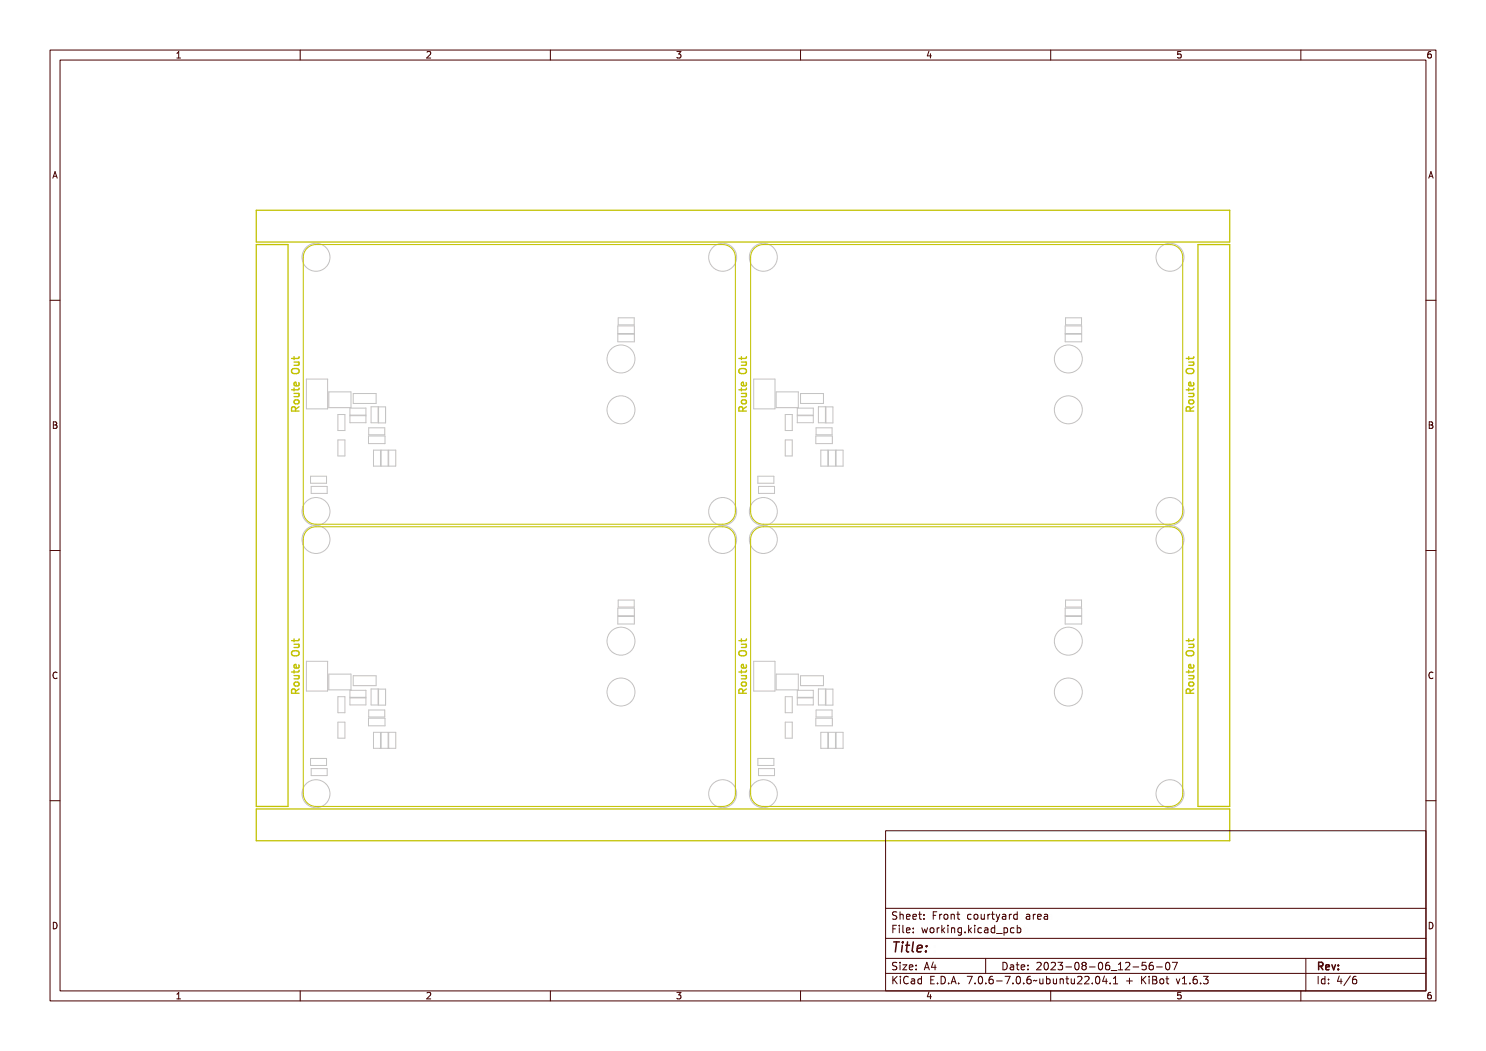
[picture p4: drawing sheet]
<svg xmlns="http://www.w3.org/2000/svg" width="297mm" height="210mm" viewBox="0 0 297 210" stroke-linecap="round" stroke-linejoin="round" font-family="sans-serif">
<defs><g id="words">
<text font-size="2.7" fill="#480000" x="178" y="190.3">Title:</text>
<g font-size="2" fill="#480000">
<text x="178" y="183.7">Sheet: Front courtyard area</text>
<text x="178" y="186.5">File: working.kicad_pcb</text>
<text x="178" y="193.9">Size: A4</text>
<text x="178" y="196.6">KiCad E.D.A. 7.0.6-7.0.6~ubuntu22.04.1 + KiBot v1.6.3</text>
<text x="200" y="193.9">Date: 2023-08-06_12-56-07</text>
<text x="263" y="196.6">Id: 4/6</text>
<text x="263" y="193.9">Rev:</text>
</g>
<g font-size="1.7" fill="#480000">
<text x="35" y="11.7">1</text>
<text x="85" y="11.7">2</text>
<text x="135" y="11.7">3</text>
<text x="185" y="11.7">4</text>
<text x="235" y="11.7">5</text>
<text x="285" y="11.7">6</text>
<text x="10.5" y="35.7">A</text>
<text x="285.5" y="35.7">A</text>
<text x="10.5" y="85.6">B</text>
<text x="285.5" y="85.6">B</text>
<text x="10.5" y="135.7">C</text>
<text x="285.5" y="135.7">C</text>
<text x="10.5" y="185.6">D</text>
<text x="285.5" y="185.6">D</text>
<text x="35" y="199.7">1</text>
<text x="85" y="199.7">2</text>
<text x="135" y="199.7">3</text>
<text x="185" y="199.7">4</text>
<text x="235" y="199.7">5</text>
<text x="285" y="199.7">6</text>
</g>
</g></defs>
<g fill="none" stroke="#c2c2c2" stroke-width=".2">
<path d="M61.2 75.7h4.3v6h-4.3zM65.7 78.3h4.4v3.2h-4.4zM70.6 78.6h4.6v2h-4.6zM123.5 66.8h3.3v1.5h-3.3zM123.5 65.1h3.3v1.6h-3.3zM123.6 63.5h3.2v1.4h-3.2zM150.6 75.7h4.3v6h-4.3zM155.1 78.3h4.5v3.2h-4.5zM160 78.6h4.6v2h-4.6zM212.9 66.8h3.3v1.5h-3.3zM212.9 65.1h3.3v1.6h-3.3zM213 63.5h3.2v1.4h-3.2z"/>
<path d="M62.1 95.2h3.2v1.4h-3.2zM62.2 97.2h3.2v1.4h-3.2zM67.5 82.8h1.4v3.2h-1.4zM67.5 87.9h1.4v3.2h-1.4zM69.9 83.1h3.2v1.4h-3.2zM69.9 81.5h3.2v1.4h-3.2zM73.6 87.1h3.3v1.5h-3.3zM73.7 85.5h3.2v1.4h-3.2zM74.2 81.3h1.4v3.2h-1.4zM74.6 89.9h1.4v3.2h-1.4zM75.7 81.3h1.4v3.2h-1.4zM76.2 89.9h1.4v3.2h-1.4z"/>
<path d="M77.7 89.9h1.4v3.2h-1.4zM151.5 95.2h3.2v1.4h-3.2zM151.6 97.2h3.2v1.4h-3.2zM156.9 87.9h1.4v3.2h-1.4zM156.9 82.8h1.4v3.2h-1.4zM159.3 83.1h3.2v1.4h-3.2zM159.3 81.5h3.2v1.4h-3.2zM163.1 87.1h3.3v1.5h-3.3zM163.1 85.5h3.2v1.4h-3.2zM163.6 81.3h1.4v3.2h-1.4zM164.1 89.9h1.4v3.2h-1.4zM165.1 81.3h1.4v3.2h-1.4z"/>
<path d="M165.6 89.9h1.4v3.2h-1.4zM167.1 89.9h1.4v3.2h-1.4zM123.6 119.9h3.2v1.4h-3.2zM213 119.9h3.2v1.4h-3.2zM61.2 132.1h4.3v6h-4.3zM65.7 134.7h4.4v3.1h-4.4zM67.5 139.2h1.4v3.2h-1.4zM69.9 137.9h3.2v1.4h-3.2zM69.9 139.5h3.2v1.4h-3.2zM70.6 135h4.6v2h-4.6zM74.2 137.7h1.4v3.2h-1.4zM75.7 137.7h1.4v3.2h-1.4z"/>
<path d="M123.5 121.5h3.3v1.5h-3.3zM123.5 123.2h3.3v1.5h-3.3zM150.6 132.1h4.3v6h-4.3zM155.1 134.7h4.5v3.1h-4.5zM156.9 139.2h1.4v3.2h-1.4zM159.3 137.9h3.2v1.4h-3.2zM159.3 139.5h3.2v1.4h-3.2zM160 135h4.6v2h-4.6zM163.6 137.7h1.4v3.2h-1.4zM165.1 137.7h1.4v3.2h-1.4zM212.9 123.2h3.3v1.5h-3.3zM212.9 121.5h3.3v1.5h-3.3z"/>
<path d="M62.1 151.5h3.2v1.4h-3.2zM62.2 153.6h3.2v1.4h-3.2zM67.5 144.3h1.4v3.2h-1.4zM73.6 143.5h3.3v1.5h-3.3zM73.7 141.9h3.2v1.4h-3.2zM74.6 146.3h1.4v3.2h-1.4zM76.2 146.3h1.4v3.2h-1.4zM77.7 146.3h1.4v3.2h-1.4zM151.5 151.5h3.2v1.4h-3.2zM151.6 153.6h3.2v1.4h-3.2zM156.9 144.3h1.4v3.2h-1.4zM163.1 143.5h3.3v1.5h-3.3z"/>
<path d="M163.1 141.9h3.2v1.4h-3.2zM164.1 146.3h1.4v3.2h-1.4zM165.6 146.3h1.4v3.2h-1.4zM167.1 146.3h1.4v3.2h-1.4z"/>
<circle cx="63.2" cy="51.4" r="2.79"/>
<circle cx="144.4" cy="51.4" r="2.79"/>
<circle cx="152.6" cy="51.4" r="2.79"/>
<circle cx="233.8" cy="51.4" r="2.79"/>
<circle cx="124.1" cy="71.7" r="2.79"/>
<circle cx="213.5" cy="71.7" r="2.79"/>
<circle cx="124.1" cy="81.9" r="2.79"/>
<circle cx="213.5" cy="81.9" r="2.79"/>
<circle cx="63.2" cy="107.8" r="2.79"/>
<circle cx="63.2" cy="102.2" r="2.79"/>
<circle cx="144.4" cy="107.8" r="2.79"/>
<circle cx="144.4" cy="102.2" r="2.79"/>
<circle cx="152.6" cy="107.8" r="2.79"/>
<circle cx="152.6" cy="102.2" r="2.79"/>
<circle cx="233.8" cy="107.8" r="2.79"/>
<circle cx="233.8" cy="102.2" r="2.79"/>
<circle cx="124.1" cy="128.1" r="2.79"/>
<circle cx="124.1" cy="138.3" r="2.79"/>
<circle cx="213.5" cy="128.1" r="2.79"/>
<circle cx="213.5" cy="138.3" r="2.79"/>
<circle cx="63.2" cy="158.6" r="2.79"/>
<circle cx="144.4" cy="158.6" r="2.79"/>
<circle cx="152.6" cy="158.6" r="2.79"/>
<circle cx="233.8" cy="158.6" r="2.79"/>
</g>
<path d="M51.2 48.9h6.4v112.2h-6.4zM51.2 42h194.6v6.4h-194.6zM239.4 48.9h6.4v112.2h-6.4zM51.2 161.6h194.6v6.4h-194.6z" fill="none" stroke="#c2c200" stroke-width=".25"/>
<path d="M61.6 49.4l1-.5h.6h81.2a2.54 2.54 0 0 1 2.6 2.5v50.8a2.54 2.54 0 0 1-2.6 2.6h-81.2a2.54 2.54 0 0 1-2.6-2.6v-50.8a2.54 2.54 0 0 1 1-2zM151 49.4l1-.5h.6h81.2a2.54 2.54 0 0 1 2.6 2.5v50.8a2.54 2.54 0 0 1-2.6 2.6h-81.2a2.54 2.54 0 0 1-2.6-2.6v-50.8a2.54 2.54 0 0 1 1-2zM61.6 105.8l1-.5h.6h81.2a2.54 2.54 0 0 1 2.6 2.5v50.8a2.54 2.54 0 0 1-2.6 2.5h-81.2a2.54 2.54 0 0 1-2.6-2.5v-50.8a2.53 2.53 0 0 1 1-2zM151 105.8l1-.5h.6h81.2a2.54 2.54 0 0 1 2.6 2.5v50.8a2.54 2.54 0 0 1-2.6 2.5h-81.2a2.54 2.54 0 0 1-2.6-2.5v-50.8a2.53 2.53 0 0 1 1-2z" fill="none" stroke="#c2c200" stroke-width=".2"/>
<g fill="none" stroke="#c2c200" stroke-width=".27">
<path d="M58.4 74.1a.9 .9 0 0 1 1.5 .3 .84 .84 0 0 1-.8 .5 .84 .84 0 0 1-.8-.5zM58.5 73.7a1.02 1.02 0 0 1 1.3 .3 .51 .51 0 0 1-.5 .7h-.5a.51 .51 0 0 1-.5-.4 .51 .51 0 0 1 .2-.6zM58.5 74.3a.9 .9 0 0 1 1.2 .1 .78 .78 0 0 1-1.2 0zM58.7 78.8h1.1v.2h-.1a.36 .36 0 0 1 .2 .4 .36 .36 0 0 1-.5 .2h-.7v-.1h.9l.1-.2-.2-.3h-.8zM58.7 77.6h.2v.4h.7l.1-.4h.1v.4l-.1 .2h-.8v.3h-.2v-.3h-.3v-.2h.3zM58.7 72.7h1.1v.2h-.1a.36 .36 0 0 1 .2 .5 .36 .36 0 0 1-.5 .2h-.7v-.2h.9l.1-.2-.2-.3h-.8zM58.7 71.6h.2v.4l.7-.1 .1-.3h.1v.3l-.1 .2h-.8v.3h-.2v-.3h-.3v-.1h.3zM58.8 71.3v.5M58.8 77.5v.6M58.8 78.6h1M58.8 72.3h1M58.9 76.4l.4-.1v.8a.42 .42 0 0 0 .4-.3 .42 .42 0 0 0-.1-.4 .48 .48 0 0 1 .3 .4 .48 .48 0 0 1-.3 .4 .55 .55 0 0 1-.7 0 .55 .55 0 0 1 0-.8z"/>
<path d="M59 76.6l.2-.1v.6l-.3-.2zM59.6 72.3l.2 .3-.1 .3-.9 .1M59.6 78.6l.2 .2-.1 .4-.9 .1M59.7 76.4l.1 .5-.2 .2-.8-.1v-.6h.3l.2 .7M59.8 71.3l-.2 .3h-1.3M59.8 77.5l-.2 .4h-1.3M147.7 73.9a.97 .97 0 0 1 1.5 .1 .51 .51 0 0 1-.5 .7h-.5a.5 .5 0 0 1-.5-.3 .5 .5 0 0 1 0-.5zM147.8 74.1a.9 .9 0 0 1 1.5 .3 .84 .84 0 0 1-.8 .5 .84 .84 0 0 1-.7-.5zM148 74.3a.9 .9 0 0 1 1.1 .1 .78 .78 0 0 1-1.2 0zM148.2 78.8h1.1v.2h-.2a.36 .36 0 0 1 .2 .4 .36 .36 0 0 1-.5 .2h-.6v-.1h.8l.1-.2-.2-.3h-.7zM148.2 77.6h.1v.4h.7l.1-.4h.2l-.1 .4-.1 .2h-.8v.3h-.1v-.3h-.4v-.2h.4zM148.2 72.7h1.1v.2h-.2a.36 .36 0 0 1 .2 .5 .36 .36 0 0 1-.5 .2h-.6v-.2h.8l.1-.2-.2-.3h-.7z"/>
<path d="M148.2 71.6h.1v.4l.7-.1 .1-.3h.2l-.1 .3-.1 .2h-.8v.3h-.1v-.3h-.4v-.1h.4zM148.2 71.3v.5M148.2 77.5v.6M148.2 78.6h1M148.2 72.3h1M148.3 76.4l.4-.1v.8a.42 .42 0 0 0 .4-.3 .42 .42 0 0 0-.1-.4 .48 .48 0 0 1 .3 .4 .48 .48 0 0 1-.3 .4 .55 .55 0 0 1-.7 0 .55 .55 0 0 1 0-.8zM148.4 76.6l.2-.1v.6l-.3-.2zM149 72.3l.2 .3-.1 .3-.9 .1M149 78.6l.2 .2-.1 .4-.9 .1M149.1 76.4l.1 .5-.2 .2-.7-.1v-.6h.2l.2 .7M149.2 71.3l-.2 .3h-1.3M149.2 77.5l-.2 .4h-1.3"/>
<path d="M237.2 73.9a.97 .97 0 0 1 1.4 .1 .51 .51 0 0 1-.5 .7h-.5a.5 .5 0 0 1-.5-.3 .5 .5 0 0 1 .1-.5zM237.3 74.1a.9 .9 0 0 1 1.4 .3 .84 .84 0 0 1-.8 .5 .84 .84 0 0 1-.7-.5zM237.4 74.3a.9 .9 0 0 1 1.1 .1 .78 .78 0 0 1-1.2 0zM237.6 78.8h1.1v.2h-.2a.36 .36 0 0 1 .2 .4 .36 .36 0 0 1-.5 .2h-.6v-.1h.8l.1-.2-.2-.3h-.7zM237.6 77.6h.1v.4h.7l.1-.4h.2l-.1 .4-.1 .2h-.8v.3h-.1v-.3h-.4v-.2h.4zM237.6 72.7h1.1v.2h-.2a.36 .36 0 0 1 .2 .5 .36 .36 0 0 1-.5 .2h-.6v-.2h.8l.1-.2-.2-.3h-.7zM237.6 71.6h.1v.4l.7-.1 .1-.3h.2l-.1 .3-.1 .2h-.8v.3h-.1v-.3h-.4v-.1h.4zM237.6 78.6h1M237.6 72.3h1M237.6 71.3v.5M237.6 77.5v.6M237.7 76.4l.5-.1v.8a.42 .42 0 0 0 .3-.3 .42 .42 0 0 0-.1-.4 .48 .48 0 0 1 .3 .4 .48 .48 0 0 1-.3 .4 .55 .55 0 0 1-.7 0 .55 .55 0 0 1 0-.8z"/>
<path d="M237.7 80h.8l.1 .2-.1 .4-.2 .1-.6-.1-.1-.2zM237.8 76.6l.2-.1v.6l-.3-.2zM238.5 78.6l.1 .2-.1 .4-.9 .1M238.5 72.3l.1 .3-.1 .3-.9 .1M238.5 76.4l.1 .5-.2 .2-.7-.1v-.6h.2l.2 .7M238.6 77.5l-.2 .4h-1.3M238.6 71.3l-.2 .3h-1.3M58.5 81.3l.4-.1 .3 .3 .6-.4v.2l-.5 .2-.1 .2v.2h.6v.2h-1.4zM58.6 81.5h.4l.1 .4h-.6zM58.8 80l.7-.1 .2 .1 .1 .4-.3 .3h-.4l-.3-.3zM59 80.2h.5l.2 .1a.4 .4 0 0 1-.4 .4 .4 .4 0 0 1-.4-.4zM59.1 82.1l-.1-.7-.2-.1h-.4l-.1 .3v.5h1.5"/>
<path d="M59.8 81.3l-.7 .5M147.9 81.3l.4-.1 .3 .3 .7-.4v.2l-.5 .2-.2 .2v.2h.7v.2h-1.5zM148 81.5h.4l.1 .4h-.5zM148.3 80l.6-.1 .2 .1 .1 .4-.3 .3h-.4l-.3-.3zM148.4 80.2h.5l.2 .1a.4 .4 0 0 1-.4 .4 .4 .4 0 0 1-.4-.4zM148.5 82.1l-.1-.7-.2-.1h-.4l-.1 .3v.5h1.5M149.2 81.3l-.7 .5M237.3 81.3l.5-.1 .2 .3 .7-.4v.2l-.5 .2-.2 .2v.2h.7v.2h-1.5zM237.4 81.5h.4l.1 .4h-.5zM237.8 80.2h.5l.2 .1a.4 .4 0 0 1-.4 .4 .4 .4 0 0 1-.4-.4zM237.9 82.1l-.1-.7-.2-.1h-.4l-.1 .3v.5h1.5M238.6 81.3l-.7 .5"/>
<path d="M58.4 130.5a.9 .9 0 0 1 1.5 .3 .84 .84 0 0 1-.8 .5 .84 .84 0 0 1-.8-.5zM58.5 130.1a1.02 1.02 0 0 1 1.3 .3 .51 .51 0 0 1-.5 .6h-.5a.51 .51 0 0 1-.5-.3 .51 .51 0 0 1 .2-.6zM58.5 137.7l.4-.1 .3 .3 .6-.5v.3l-.5 .2-.1 .2v.2h.6v.2h-1.4zM58.5 130.6a.9 .9 0 0 1 1.2 .2 .78 .78 0 0 1-1.2 0zM58.6 137.9h.4l.1 .4h-.6zM58.7 135.2h1.1v.2h-.1a.36 .36 0 0 1 .2 .4 .36 .36 0 0 1-.5 .2h-.7v-.1l.9-.1 .1-.2-.2-.2h-.8zM58.7 134h.2v.4h.7l.1-.4h.1v.4l-.1 .2h-.8v.3h-.2v-.3h-.3v-.2h.3zM58.7 129.1h1.1v.2h-.1a.36 .36 0 0 1 .2 .5 .36 .36 0 0 1-.5 .2h-.7v-.2h.9l.1-.2-.2-.3h-.8zM58.7 127.9h.2v.4h.7l.1-.4h.1v.4l-.1 .2h-.8v.3h-.2v-.3h-.3v-.2h.3zM58.8 135h1M58.8 128.7h1M58.8 127.7v.5"/>
<path d="M58.8 133.9v.6M58.8 136.4l.7-.1 .2 .1 .1 .4-.3 .3h-.4l-.3-.3zM58.9 132.8l.4-.1v.8a.42 .42 0 0 0 .4-.3 .42 .42 0 0 0-.1-.4 .48 .48 0 0 1 .3 .4 .48 .48 0 0 1-.3 .4 .55 .55 0 0 1-.7-.1 .55 .55 0 0 1 0-.7zM59 133l.2-.1v.6l-.3-.2zM59 136.6h.5l.2 .1a.4 .4 0 0 1-.4 .4 .4 .4 0 0 1-.4-.4zM59.1 138.5l-.1-.7-.2-.1h-.4l-.1 .2v.6h1.5M59.6 135l.2 .2-.1 .4h-.9M59.6 128.7l.2 .3-.1 .3-.9 .1M59.7 132.8l.1 .5-.2 .2-.8-.1v-.6h.3l.2 .7M59.8 133.9l-.2 .4h-1.3M59.8 127.7l-.2 .3h-1.3M59.8 137.7l-.7 .5"/>
<path d="M147.7 130.2a.97 .97 0 0 1 1.5 .2 .51 .51 0 0 1-.5 .6h-.5a.5 .5 0 0 1-.5-.2 .5 .5 0 0 1 0-.6zM147.8 130.5a.9 .9 0 0 1 1.5 .3 .84 .84 0 0 1-.8 .5 .84 .84 0 0 1-.7-.5zM147.9 137.7l.4-.1 .3 .3 .7-.5v.3l-.5 .2-.2 .2v.2h.7v.2h-1.5zM148 130.6a.9 .9 0 0 1 1.1 .2 .78 .78 0 0 1-1.2 0zM148 137.9h.4l.1 .4h-.5zM148.2 135.2h1.1v.2h-.2a.36 .36 0 0 1 .2 .4 .36 .36 0 0 1-.5 .2h-.6v-.1l.8-.1 .1-.2-.2-.2h-.7zM148.2 134h.1v.4h.7l.1-.4h.2l-.1 .4-.1 .2h-.8v.3h-.1v-.3h-.4v-.2h.4zM148.2 129.1h1.1v.2h-.2a.36 .36 0 0 1 .2 .5 .36 .36 0 0 1-.5 .2h-.6v-.2h.8l.1-.2-.2-.3h-.7zM148.2 127.9h.1v.4h.7l.1-.4h.2l-.1 .4-.1 .2h-.8v.3h-.1v-.3h-.4v-.2h.4zM148.2 127.7v.5M148.2 133.9v.6M148.2 135h1"/>
<path d="M148.2 128.7h1M148.3 132.8l.4-.1v.8a.42 .42 0 0 0 .4-.3 .42 .42 0 0 0-.1-.4 .48 .48 0 0 1 .3 .4 .48 .48 0 0 1-.3 .4 .55 .55 0 0 1-.7-.1 .55 .55 0 0 1 0-.7zM148.3 136.4h.7l.2 .2-.1 .3-.2 .2-.6-.1-.1-.2zM148.4 133l.2-.1v.6l-.3-.2zM148.4 136.6h.5l.2 .1a.4 .4 0 0 1-.4 .4 .4 .4 0 0 1-.4-.4zM148.5 138.5l-.1-.7-.2-.1h-.4l-.1 .2v.6h1.5M149 128.7l.2 .3-.1 .3-.9 .1M149 135l.2 .2-.1 .4h-.9M149.1 132.8l.1 .5-.2 .2-.7-.1v-.6h.2l.2 .7M149.2 137.7l-.7 .5M149.2 127.7l-.2 .3h-1.3M149.2 133.9l-.2 .4h-1.3"/>
<path d="M237.2 130.2a.97 .97 0 0 1 1.4 .2 .51 .51 0 0 1-.5 .6h-.5a.5 .5 0 0 1-.5-.2 .5 .5 0 0 1 .1-.6zM237.3 130.5a.9 .9 0 0 1 1.4 .3 .84 .84 0 0 1-.8 .5 .84 .84 0 0 1-.7-.5zM237.3 137.7l.5-.1 .2 .3 .7-.5v.3l-.5 .2-.2 .2v.2h.7v.2h-1.5zM237.4 130.6a.9 .9 0 0 1 1.1 .2 .78 .78 0 0 1-1.2 0zM237.4 137.9h.4l.1 .4h-.5zM237.6 135.2h1.1v.2h-.2a.36 .36 0 0 1 .2 .4 .36 .36 0 0 1-.5 .2h-.6v-.1l.8-.1 .1-.2-.2-.2h-.7zM237.6 134h.1v.4h.7l.1-.4h.2l-.1 .4-.1 .2h-.8v.3h-.1v-.3h-.4v-.2h.4zM237.6 129.1h1.1v.2h-.2a.36 .36 0 0 1 .2 .5 .36 .36 0 0 1-.5 .2h-.6v-.2h.8l.1-.2-.2-.3h-.7zM237.6 127.9h.1v.4h.7l.1-.4h.2l-.1 .4-.1 .2h-.8v.3h-.1v-.3h-.4v-.2h.4zM237.6 135h1M237.6 128.7h1M237.6 127.7v.5"/>
<path d="M237.6 133.9v.6M237.7 132.8l.5-.1v.8a.42 .42 0 0 0 .3-.3 .42 .42 0 0 0-.1-.4 .48 .48 0 0 1 .3 .4 .48 .48 0 0 1-.3 .4 .55 .55 0 0 1-.7-.1 .55 .55 0 0 1 0-.7zM237.7 136.4h.8l.1 .2-.1 .3-.2 .2-.6-.1-.1-.2zM237.8 133l.2-.1v.6l-.3-.2zM237.8 136.6h.5l.2 .1a.4 .4 0 0 1-.4 .4 .4 .4 0 0 1-.4-.4zM237.9 138.5l-.1-.7-.2-.1h-.4l-.1 .2v.6h1.5M238.5 135l.1 .2-.1 .4h-.9M238.5 128.7l.1 .3-.1 .3-.9 .1M238.5 132.8l.1 .5-.2 .2-.7-.1v-.6h.2l.2 .7M238.6 133.9l-.2 .4h-1.3M238.6 127.7l-.2 .3h-1.3M238.6 137.7l-.7 .5"/>
<circle cx="59.3" cy="80.5" r=".53"/>
<circle cx="148.7" cy="80.5" r=".53"/>
<circle cx="238.1" cy="80.5" r=".53"/>
<circle cx="59.3" cy="136.9" r=".53"/>
<circle cx="148.7" cy="136.9" r=".53"/>
<circle cx="238.1" cy="136.9" r=".53"/>
</g>
<g fill="none" stroke="#480000" stroke-width=".2">
<path d="M10 10h277v190h-277zM12 12h273v186h-273zM60 10v2M110 10v2M160 10v2M210 10v2M260 10v2M10 60h2M285 60h2M10 110h2M285 110h2M10 160h2"/>
<path d="M285 160h2M177 166h108v32h-108zM60 198v2M110 198v2M160 198v2M177 181.5h108M177 187.5h108M177 191.5h108M177 194.5h108M178.1 195.2h.2v.6l.6-.6h.3l-.6 .6 .6 .8h-.2l-.5-.7-.2 .2v.5h-.2zM178.2 185h.9v.2h-.7v.4h.6v.2h-.6v.7h-.2zM178.3 182.4l.5-.1h.2v.2a.31 .31 0 0 0-.5-.1 .31 .31 0 0 0 0 .5 .5 .5 0 0 1 .6 .6 .5 .5 0 0 1-.8 .2l-.1-.2a.34 .34 0 0 0 .4 .1 .34 .34 0 0 0 .1-.5 .47 .47 0 0 1-.5-.2 .47 .47 0 0 1 .1-.5z"/>
<path d="M178.3 192.5l.5-.1h.2v.2a.31 .31 0 0 0-.5-.1 .31 .31 0 0 0 0 .5 .5 .5 0 0 1 .6 .6 .5 .5 0 0 1-.8 .2l-.1-.2a.34 .34 0 0 0 .4 .1 .34 .34 0 0 0 .1-.5 .47 .47 0 0 1-.5-.2 .47 .47 0 0 1 .1-.5zM179.4 182.2h.2v.6a.35 .35 0 0 1 .4-.1 .35 .35 0 0 1 .2 .4v.6h-.2v-.8h-.4v.8h-.2zM179.5 185.4h.4v.9h.4v.2h-.9v-.2h.3v-.8h-.2zM179.5 192.8h.4v.9h.4v.1h-.9v-.1h.3v-.8h-.2zM179.5 195.6h.4v.9h.4v.1h-.9v-.1h.3v-.8h-.2zM179.7 184.9h.2v.3h-.2zM179.7 192.3h.2v.3h-.2zM179.7 195.1h.2v.3h-.2zM180.6 184.9h.4v1.3l.4 .1v.2l-.5-.2v-1.2h-.3zM180.6 192.8h.8l-.6 .9h.6v.1h-.8l.6-.9h-.6zM180.7 182.8l.1-.1a.49 .49 0 0 1 .5 0 .49 .49 0 0 1 .2 .5h-.8a.42 .42 0 0 0 .3 .4 .42 .42 0 0 0 .4-.1 .47 .47 0 0 1-.4 .3 .47 .47 0 0 1-.4-.3zM180.7 195.4a.4 .4 0 0 1 .4-.3 .4 .4 0 0 1 .4 .3 .56 .56 0 0 0-.8 .4 .56 .56 0 0 0 .5 .7l.3-.1a.43 .43 0 0 1-.5 .3 .43 .43 0 0 1-.4-.4v-.6z"/>
<path d="M180.8 182.9l.4-.1 .1 .3h-.6zM181.8 195.6l.3-.1a.43 .43 0 0 1 .5 .5v.6h-.1v-.1a.38 .38 0 0 1-.5 .2 .38 .38 0 0 1-.2-.5 .38 .38 0 0 1 .4-.2h.3a.35 .35 0 0 0-.3-.4 .35 .35 0 0 0-.4 .2zM181.9 182.8l.1-.1a.49 .49 0 0 1 .5 0 .49 .49 0 0 1 .2 .5h-.8a.42 .42 0 0 0 .3 .4 .42 .42 0 0 0 .5-.1 .47 .47 0 0 1-.5 .3 .47 .47 0 0 1-.4-.3zM181.9 185.5l.1-.1a.49 .49 0 0 1 .5 0 .49 .49 0 0 1 .2 .5h-.8a.42 .42 0 0 0 .3 .4 .42 .42 0 0 0 .5-.1 .47 .47 0 0 1-.5 .3 .47 .47 0 0 1-.4-.3zM181.9 192.9l.1-.1a.49 .49 0 0 1 .5 0 .49 .49 0 0 1 .2 .5h-.8a.42 .42 0 0 0 .3 .4 .42 .42 0 0 0 .5-.1 .47 .47 0 0 1-.5 .3 .47 .47 0 0 1-.4-.3zM182 196.2l.5-.1a.31 .31 0 0 1-.2 .4 .31 .31 0 0 1-.4-.1zM182 182.9l.4-.1 .1 .3h-.6zM182 185.6l.4-.1 .1 .3h-.6zM182 193l.4-.1 .1 .3h-.6zM183 195.7l.4-.2 .2 .2v-.6h.2v1.5h-.2v-.1a.42 .42 0 0 1-.5 .1 .42 .42 0 0 1-.2-.5zM183.2 195.8l.1-.1a.4 .4 0 0 1 .3 .4 .4 .4 0 0 1-.3 .4l-.2-.2zM183.2 182.3h.2v.4h.4v.1h-.4v.7l.4 .1v.1h-.4l-.1-.1-.1-.8h-.3v-.1h.3z"/>
<path d="M183.3 185.4h.2v.3h-.2zM183.3 186.2h.2v.3h-.2zM183.3 192.8h.2v.3h-.2zM183.3 193.6h.2v.2h-.2zM184.5 182.7h.2v.3h-.2zM184.5 183.5h.2v.2h-.2zM185.2 185.4h.2l.2 .8 .1-.5h.2l.2 .5 .1-.8h.2l-.2 1.1h-.2l-.2-.7-.2 .7h-.1zM185.4 195.2h.9v.2h-.7v.4h.6v.2h-.6v.5h.7v.1h-.9zM185.7 192.4h.2l.5 1.4h-.2l-.1-.3h-.5l-.1 .3h-.2zM185.8 192.6l.2 .7h-.4zM186.6 182.3h.9v.2h-.7v.4h.6v.2h-.6v.6h-.2zM186.8 185.6l.1-.1a.39 .39 0 0 1 .4 .4 .39 .39 0 0 1-.4 .4l-.1-.2z"/>
<path d="M186.9 196.4h.2v.2h-.2zM187.1 192.4h.2v.9h.2v.2h-.2v.3h-.2v-.3h-.6zM187.1 192.6v.7h-.4zM187.8 195.2a.76 .76 0 0 1 .9 .7 .76 .76 0 0 1-.9 .7zM188 195.4a.57 .57 0 0 1 .5 .5 .57 .57 0 0 1-.5 .6zM188 182.7h.2v.2v-.1a.29 .29 0 0 1 .3-.2 .29 .29 0 0 1 .3 .3 .37 .37 0 0 0-.5-.1 .37 .37 0 0 0-.1 .4v.5h-.2zM188 185.4h.2v.2v-.1a.29 .29 0 0 1 .3-.2 .29 .29 0 0 1 .3 .3 .37 .37 0 0 0-.5-.1 .37 .37 0 0 0-.1 .4v.6h-.2zM189.1 184.9h.1v.9l.5-.4h.2l-.4 .4 .5 .7h-.2l-.4-.6-.2 .1v.5h-.1zM189.2 182.9l.1-.1a.39 .39 0 0 1 .4 .4 .39 .39 0 0 1-.4 .4l-.1-.2zM189.3 196.4h.3v.2h-.3zM190.2 182.7h.2v.1a.35 .35 0 0 1 .4-.1 .35 .35 0 0 1 .3 .4v.6h-.2l-.1-.8h-.3l-.1 .8h-.2zM190.3 185.4h.4v.9h.4v.2h-.9v-.2h.4v-.8h-.3z"/>
<path d="M190.5 195.2h.3l.4 1.4h-.2l-.1-.3h-.5l-.1 .3h-.2zM190.6 184.9h.1v.3h-.1zM190.6 195.4l.2 .7h-.4zM191.4 185.4h.2v.1a.35 .35 0 0 1 .4-.1 .35 .35 0 0 1 .3 .4v.7h-.2l-.1-.9h-.3l-.1 .9h-.2zM191.7 182.3h.1v.4h.4v.1h-.4v.7l.4 .1v.1h-.4l-.1-.1v-.8h-.3v-.1h.3zM191.7 196.4h.3v.2h-.3zM192.7 185.5l.3-.2 .3 .2v-.1h.2v1a.53 .53 0 0 1-.8 .4v-.2a.36 .36 0 0 0 .4 .1 .36 .36 0 0 0 .2-.4l-.1 .1a.53 .53 0 0 1-.7-.3 .53 .53 0 0 1 .2-.6zM192.8 185.6l.1-.1a.39 .39 0 0 1 .4 .4 .39 .39 0 0 1-.4 .4l-.1-.2zM193.8 195.2h.9l-.5 1.4h-.2l.5-1.2h-.7zM194 182.8a.39 .39 0 0 1 .4-.2 .39 .39 0 0 1 .3 .3 .4 .4 0 0 0-.6 0 .4 .4 0 0 0 0 .6 .4 .4 0 0 0 .6 0 .45 .45 0 0 1-.6 .3 .45 .45 0 0 1-.3-.6zM194.1 186.2h.3v.3h-.3zM195.1 184.9h.2v.9l.4-.4h.3l-.5 .4 .5 .7h-.2l-.4-.6-.1 .1v.5h-.2z"/>
<path d="M195.2 182.9l.1-.1a.39 .39 0 0 1 .4 .4 .39 .39 0 0 1-.4 .4l-.1-.2zM195.3 196.4h.3v.2h-.3zM196.2 182.7h.2v.8l.2 .1 .3-.2v-.7h.2v1h-.2v-.1a.35 .35 0 0 1-.4 .2 .35 .35 0 0 1-.3-.5zM196.3 185.4h.5v.9h.3v.2h-.9v-.2h.4v-.8h-.3zM196.3 195.4a.57 .57 0 0 1 .7 0 .57 .57 0 0 1 .1 .8 .5 .5 0 0 1-.6 .5 .5 .5 0 0 1-.3-.8zM196.5 195.4a.61 .61 0 0 1 .4 1l-.1 .1a.61 .61 0 0 1-.4-1zM196.6 184.9h.2v.3h-.2zM197 191.5v3M197.6 185.5a.39 .39 0 0 1 .4-.2 .39 .39 0 0 1 .3 .3 .4 .4 0 0 0-.6 0 .4 .4 0 0 0 0 .6 .4 .4 0 0 0 .6 0 .45 .45 0 0 1-.6 .3 .45 .45 0 0 1-.3-.6zM197.6 182.7h.2v.2v-.1a.29 .29 0 0 1 .4-.2 .29 .29 0 0 1 .2 .3 .37 .37 0 0 0-.4-.1 .37 .37 0 0 0-.2 .4v.5h-.2zM197.7 196.4h.3v.2h-.3zM198.7 185.4l.2-.1a.43 .43 0 0 1 .6 .5v.7h-.2v-.2a.38 .38 0 0 1-.5 .2 .38 .38 0 0 1-.2-.5 .38 .38 0 0 1 .5-.2h.2a.35 .35 0 0 0-.3-.4 .35 .35 0 0 0-.3 .2z"/>
<path d="M198.7 195.4a.38 .38 0 0 1 .4-.3 .38 .38 0 0 1 .3 .3 .43 .43 0 0 0-.5 0 .43 .43 0 0 0-.1 .5 .46 .46 0 0 1 .7 .1 .46 .46 0 0 1-.2 .6 .46 .46 0 0 1-.7-.2zM198.8 186l.5-.1a.31 .31 0 0 1-.1 .4 .31 .31 0 0 1-.4-.1zM198.9 182.3h.2v.4h.4v.1h-.4v.7l.4 .1v.1h-.4l-.2-.1v-.8h-.3v-.1h.3zM199.8 182.7h.1l.4 .8 .3-.8h.2l-.3 .7a.68 .68 0 0 1-.7 .8l.4-.5zM199.9 185.5l.3-.2 .3 .2v-.6h.2v1.6h-.2v-.2a.42 .42 0 0 1-.5 .1 .42 .42 0 0 1-.2-.5zM200 196h.5v.2h-.5zM200 185.6l.1-.1a.39 .39 0 0 1 .4 .4 .39 .39 0 0 1-.4 .4l-.1-.2zM200.1 192.4a.76 .76 0 0 1 1 .7 .76 .76 0 0 1-1 .7zM200.3 192.6a.57 .57 0 0 1 .6 .5 .57 .57 0 0 1-.6 .6zM200.9 186.8l1.2 .1zM201 195.2h.9l-.5 1.4h-.2l.5-1.2h-.7zM201.1 182.7l.2-.1a.43 .43 0 0 1 .6 .5v.6h-.2v-.1a.38 .38 0 0 1-.5 .2 .38 .38 0 0 1-.2-.5 .38 .38 0 0 1 .5-.2h.2a.35 .35 0 0 0-.2-.4 .35 .35 0 0 0-.4 .2z"/>
<path d="M201.2 183.3l.5-.1a.31 .31 0 0 1-.1 .4 .31 .31 0 0 1-.4-.1zM201.4 192.8l.3-.1a.43 .43 0 0 1 .5 .5v.6h-.1v-.1a.38 .38 0 0 1-.5 .2 .38 .38 0 0 1-.2-.5 .38 .38 0 0 1 .4-.2h.3a.35 .35 0 0 0-.3-.4 .35 .35 0 0 0-.4 .2zM201.6 193.4l.5-.1a.31 .31 0 0 1-.2 .4 .31 .31 0 0 1-.4-.1zM202.2 185.4h.2v.1a.53 .53 0 0 1 .8 .3 .53 .53 0 0 1-.6 .7l-.2-.2v.6h-.2zM202.4 182.7h.2v.2l.1-.1a.29 .29 0 0 1 .3-.2 .29 .29 0 0 1 .2 .3 .37 .37 0 0 0-.4-.1 .37 .37 0 0 0-.2 .4v.5h-.2zM202.5 185.6l.1-.1a.4 .4 0 0 1 .4 .4 .4 .4 0 0 1-.4 .4l-.2-.2zM202.5 196.4h.3v.2h-.3zM202.8 192.4h.2v.4h.4v.1h-.4v.7l.4 .1v.1h-.4l-.2-.1v-.8h-.3v-.1h.3zM203.5 182.8l.3-.2 .3 .2v-.6h.2v1.5h-.2v-.1a.42 .42 0 0 1-.5 .1 .42 .42 0 0 1-.2-.5zM203.5 195.4a.57 .57 0 0 1 .8 0 .57 .57 0 0 1 0 .8 .5 .5 0 0 1-.6 .5 .5 .5 0 0 1-.3-.8zM203.6 185.5a.39 .39 0 0 1 .4-.2 .39 .39 0 0 1 .3 .3 .4 .4 0 0 0-.5 0 .4 .4 0 0 0 0 .6 .4 .4 0 0 0 .5 0 .45 .45 0 0 1-.6 .3 .45 .45 0 0 1-.2-.6zM203.6 182.9l.1-.1a.4 .4 0 0 1 .4 .4 .4 .4 0 0 1-.4 .4l-.1-.2z"/>
<path d="M203.7 195.4a.61 .61 0 0 1 .4 1l-.1 .1a.61 .61 0 0 1-.3-1zM203.9 192.9l.1-.1a.49 .49 0 0 1 .5 0 .49 .49 0 0 1 .2 .5h-.8a.42 .42 0 0 0 .3 .4 .42 .42 0 0 0 .5-.1 .47 .47 0 0 1-.5 .3 .47 .47 0 0 1-.4-.3zM204 193l.4-.1 .1 .3h-.6zM204.7 184.9h.1v.6a.53 .53 0 0 1 .8 .3 .53 .53 0 0 1-.6 .7l-.2-.2v.2h-.1zM204.9 185.6l.1-.1a.39 .39 0 0 1 .4 .4 .39 .39 0 0 1-.4 .4l-.1-.2zM204.9 196.4h.3v.2h-.3zM205.3 192.8h.2v.3h-.2zM205.3 193.6h.2v.2h-.2zM205.9 182.7l.3-.1a.43 .43 0 0 1 .5 .5v.6h-.2v-.1a.38 .38 0 0 1-.5 .2 .38 .38 0 0 1-.2-.5 .38 .38 0 0 1 .5-.2h.2a.35 .35 0 0 0-.2-.4 .35 .35 0 0 0-.4 .2zM205.9 195.4a.38 .38 0 0 1 .4-.3 .38 .38 0 0 1 .3 .3 .43 .43 0 0 0-.5 0 .43 .43 0 0 0-.1 .5 .46 .46 0 0 1 .7 .1 .46 .46 0 0 1-.2 .6 .46 .46 0 0 1-.6-.2zM206.1 183.3l.4-.1a.31 .31 0 0 1-.1 .4 .31 .31 0 0 1-.4-.1zM207 196l1-.1a.49 .49 0 0 1-.8 .1l-.2 .2z"/>
<path d="M207.2 182.7h.2v.2l.1-.1a.29 .29 0 0 1 .3-.2 .29 .29 0 0 1 .2 .3 .37 .37 0 0 0-.4-.1 .37 .37 0 0 0-.2 .4v.5h-.2zM207.4 192.5a.53 .53 0 0 1 .8 .1 .53 .53 0 0 1-.3 .7l-.3 .4h.7v.1h-.9l.3-.5a.4 .4 0 0 0 .3-.4 .4 .4 0 0 0-.3-.4l-.3 .2zM208.3 195.6h.1l.1 .8 .2 .1 .2-.2v-.7h.2v1h-.2v-.1a.35 .35 0 0 1-.4 .2 .35 .35 0 0 1-.2-.5zM208.3 182.8l.2-.1a.49 .49 0 0 1 .5 0 .49 .49 0 0 1 .2 .5h-.8a.42 .42 0 0 0 .3 .4 .42 .42 0 0 0 .4-.1 .47 .47 0 0 1-.4 .3 .47 .47 0 0 1-.4-.3zM208.5 182.9l.3-.1 .2 .3h-.6zM208.7 192.6a.57 .57 0 0 1 .7 0 .57 .57 0 0 1 .1 .8 .5 .5 0 0 1-.6 .5 .5 .5 0 0 1-.3-.8zM208.9 192.6a.61 .61 0 0 1 .3 1l-.1 .1a.61 .61 0 0 1-.3-1zM209.5 195.1h.2v.6a.53 .53 0 0 1 .7 .3 .53 .53 0 0 1-.6 .7l-.1-.2v.1h-.2zM209.5 182.7l.3-.1a.43 .43 0 0 1 .5 .5v.6h-.2v-.1a.38 .38 0 0 1-.5 .2 .38 .38 0 0 1-.2-.5 .38 .38 0 0 1 .5-.2h.2a.35 .35 0 0 0-.2-.4 .35 .35 0 0 0-.4 .2zM209.7 183.3l.4-.1a.31 .31 0 0 1-.1 .4 .31 .31 0 0 1-.4-.1zM209.7 195.8l.1-.1a.4 .4 0 0 1 .4 .4 .4 .4 0 0 1-.4 .4l-.1-.2zM209.8 192.5a.53 .53 0 0 1 .8 .1 .53 .53 0 0 1-.3 .7l-.3 .4h.7v.1h-.9l.3-.5a.4 .4 0 0 0 .3-.4 .4 .4 0 0 0-.3-.4l-.3 .2z"/>
<path d="M210 198v2M210.7 195.6h.2v.8l.2 .1 .2-.2v-.7h.2v1h-.2v-.1a.35 .35 0 0 1-.4 .2 .35 .35 0 0 1-.2-.5zM211 192.4a.46 .46 0 0 1 .6 0 .46 .46 0 0 1 .1 .6l-.1 .1a.47 .47 0 0 1 .2 .7 .47 .47 0 0 1-.7 0l-.1-.2a.35 .35 0 0 0 .5 .1 .35 .35 0 0 0 0-.5h-.3v-.2a.29 .29 0 0 0 .4-.1 .29 .29 0 0 0-.1-.4 .29 .29 0 0 0-.4 .1h-.1zM211.9 195.6h.2v.1a.35 .35 0 0 1 .4-.1 .35 .35 0 0 1 .2 .4v.6h-.2v-.8h-.4v.8h-.2zM212.4 193.2h.5v.2h-.5zM213.3 195.2h.2v.4h.4v.1h-.4v.7l.4 .1v.1h-.4l-.2-.1v-.8h-.3v-.1h.3zM213.5 192.6a.57 .57 0 0 1 .7 0 .57 .57 0 0 1 .1 .8 .5 .5 0 0 1-.6 .5 .5 .5 0 0 1-.3-.8zM213.7 192.6a.61 .61 0 0 1 .3 1v.1a.61 .61 0 0 1-.4-1zM214.3 195.6h.2v.8l.2 .1 .2-.2v-.7h.2v1h-.2v-.1a.35 .35 0 0 1-.4 .2 .35 .35 0 0 1-.2-.5zM214.7 192.5a.41 .41 0 0 1 .7-.1 .41 .41 0 0 1-.2 .7 .42 .42 0 0 1 .2 .6 .42 .42 0 0 1-.7 0 .42 .42 0 0 1 .2-.6l-.3-.2zM215.5 195.3a.53 .53 0 0 1 .8 .1 .53 .53 0 0 1-.3 .7l-.3 .4h.6v.1h-.9l.4-.5a.4 .4 0 0 0 .3-.4 .4 .4 0 0 0-.3-.4l-.3 .2zM216 193.2h.5v.2h-.5z"/>
<path d="M216.7 195.3a.53 .53 0 0 1 .8 .1 .53 .53 0 0 1-.3 .7l-.3 .4h.6v.1h-.9l.4-.5a.4 .4 0 0 0 .3-.4 .4 .4 0 0 0-.3-.4l-.3 .2zM217.1 192.6a.57 .57 0 0 1 .7 0 .57 .57 0 0 1 .1 .8 .5 .5 0 0 1-.6 .5 .5 .5 0 0 1-.3-.8zM217.3 192.6a.61 .61 0 0 1 .3 1v.1a.61 .61 0 0 1-.4-1zM218.2 196.4h.2v.2h-.2zM218.3 192.6a.38 .38 0 0 1 .4-.3 .38 .38 0 0 1 .3 .3 .43 .43 0 0 0-.5 0 .43 .43 0 0 0-.1 .5 .46 .46 0 0 1 .6 .1 .46 .46 0 0 1-.1 .6 .46 .46 0 0 1-.7-.2zM219.2 195.4a.57 .57 0 0 1 .7 0 .57 .57 0 0 1 .1 .8 .5 .5 0 0 1-.7 .5 .5 .5 0 0 1-.3-.8zM219.2 194.2l1.3 .1zM219.4 195.4a.61 .61 0 0 1 .3 1l-.1 .1a.61 .61 0 0 1-.3-1zM220.7 192.5l.5-.1v1.3h.3v.1h-.8v-.1h.3v-1.1h-.3zM220.8 195.2h.2v.9h.2v.2h-.2v.3h-.2v-.3h-.6zM220.8 195.4v.7h-.4zM221.8 196.4h.2v.2h-.2z"/>
<path d="M221.8 192.5a.53 .53 0 0 1 .8 .1 .53 .53 0 0 1-.3 .7l-.3 .4h.7v.1h-.9l.3-.5a.4 .4 0 0 0 .4-.4 .4 .4 0 0 0-.4-.4l-.3 .2zM222.8 195.3l.5-.1v1.3h.3v.1h-.8v-.1h.3v-1.1h-.3zM223.2 193.2h.5v.2h-.5zM224.3 192.4h.7v.2h-.6v.3a.53 .53 0 0 1 .7 .7 .53 .53 0 0 1-.9 .2v-.2a.38 .38 0 0 0 .5 .1 .38 .38 0 0 0 .1-.5 .38 .38 0 0 0-.5-.1zM225.4 195.5h.2v.4h.4v.2h-.4v.4h-.2v-.4h-.4v-.2h.4zM225.5 192.6a.38 .38 0 0 1 .4-.3 .38 .38 0 0 1 .3 .3 .43 .43 0 0 0-.5 0 .43 .43 0 0 0-.1 .5 .46 .46 0 0 1 .7 .1 .46 .46 0 0 1-.2 .6 .46 .46 0 0 1-.7-.2zM226.8 193.2h.5v.2h-.5zM227.5 195.2h.2v.6l.6-.6h.2l-.6 .6 .6 .8h-.2l-.5-.7-.1 .2v.5h-.2zM227.9 192.6a.57 .57 0 0 1 .8 0 .57 .57 0 0 1 0 .8 .5 .5 0 0 1-.6 .5 .5 .5 0 0 1-.3-.8zM228.2 192.6a.61 .61 0 0 1 .3 1l-.1 .1a.61 .61 0 0 1-.3-1zM228.8 195.6h.4v.9h.4v.1h-.9v-.1h.4v-.8h-.3zM229 192.4h.9l-.5 1.4h-.2l.5-1.2h-.7z"/>
<path d="M229.1 195.1h.1v.3h-.1zM229.9 195.2h.4a.35 .35 0 0 1 .5 .2 .35 .35 0 0 1-.3 .5 .41 .41 0 0 1 .3 .5 .41 .41 0 0 1-.5 .2h-.4zM230.1 196h.2a.27 .27 0 0 1 .3 .2 .27 .27 0 0 1-.3 .3h-.2zM230.1 195.4h.2a.23 .23 0 0 1 .3 .2 .23 .23 0 0 1-.3 .2h-.2zM231.2 193.2h1.1M231.3 195.8l.1-.1a.39 .39 0 0 1 .4 .4 .39 .39 0 0 1-.4 .4l-.1-.2zM232.6 195.2h.1v.4h.4v.1h-.4l.1 .7 .3 .1v.1h-.3l-.2-.1v-.8h-.3v-.1h.3zM233.2 192.4l.1-.1a.8 .8 0 0 1 .5 .7 .8 .8 0 0 1-.5 .8 1 1 0 0 1-.1-1.4zM234.3 192.3h1l-.6 1.5M234.6 195.6h.2l.3 .9 .4-.9h.2l-.4 1h-.3zM236 195.3l.5-.1v1.3h.3v.1h-.8v-.1h.3v-1.1h-.3zM237.4 196.4h.3v.2h-.3z"/>
<path d="M238.4 195.4a.38 .38 0 0 1 .4-.3 .38 .38 0 0 1 .3 .3 .43 .43 0 0 0-.5 0 .43 .43 0 0 0-.1 .5 .46 .46 0 0 1 .7 .1 .46 .46 0 0 1-.2 .6 .46 .46 0 0 1-.7-.2zM239.8 196.4h.3v.2h-.3zM240.7 195.2a.46 .46 0 0 1 .6 0 .46 .46 0 0 1 .1 .6l-.1 .1a.47 .47 0 0 1 .2 .7 .47 .47 0 0 1-.7 0l-.1-.2a.35 .35 0 0 0 .5 .1 .35 .35 0 0 0 0-.5l-.3-.1v-.1a.29 .29 0 0 0 .4-.1 .29 .29 0 0 0-.1-.4 .29 .29 0 0 0-.4 .1h-.1zM260 198v2M261 191.5v6.5M263.2 195.2h.8v.2h-.3v1.1h.3v.1h-.8v-.1h.3v-1.1h-.3zM264.4 195.7l.3-.2 .3 .2v-.6h.2v1.5h-.2v-.1a.42 .42 0 0 1-.5 .1 .42 .42 0 0 1-.2-.5zM264.6 195.8l.1-.1a.4 .4 0 0 1 .3 .4 .4 .4 0 0 1-.3 .4l-.2-.2zM265.9 195.6h.2v.3h-.2zM265.9 196.4h.2v.2h-.2zM268.5 195.2h.2v.9h.2v.2h-.2v.3h-.2v-.3h-.6zM268.5 195.4v.7h-.4z"/>
<path d="M269.9 195.2h.2l-.8 1.6h-.2zM270.5 195.4a.38 .38 0 0 1 .4-.3 .38 .38 0 0 1 .3 .3 .43 .43 0 0 0-.5 0 .43 .43 0 0 0-.2 .5 .46 .46 0 0 1 .7 .1 .46 .46 0 0 1-.2 .6 .46 .46 0 0 1-.6-.2z"/>
<circle cx="187" cy="185.9" r=".53"/>
<circle cx="189.4" cy="183.2" r=".53"/>
<circle cx="195.4" cy="183.2" r=".53"/>
<circle cx="196.7" cy="195.9" r=".13"/>
<circle cx="199.1" cy="196.2" r=".32"/>
<circle cx="203.9" cy="195.9" r=".13"/>
<circle cx="206.3" cy="196.2" r=".32"/>
<circle cx="209" cy="193.1" r=".13"/>
<circle cx="213.8" cy="193.1" r=".13"/>
<circle cx="215" cy="193.4" r=".29"/>
<circle cx="215" cy="192.8" r=".25"/>
<circle cx="217.4" cy="193.1" r=".13"/>
<circle cx="218.7" cy="193.4" r=".32"/>
<circle cx="219.5" cy="195.9" r=".13"/>
<circle cx="225.9" cy="193.4" r=".32"/>
<circle cx="228.3" cy="193.1" r=".13"/>
<circle cx="231.5" cy="196.1" r=".53"/>
<circle cx="238.8" cy="196.2" r=".32"/>
<circle cx="270.9" cy="196.2" r=".32"/>
</g>
<g fill="none" stroke="#480000" stroke-width=".3">
<path d="M178.1 188.4h1.4v.2h-.6v1.7h-.2v-1.7h-.6zM179.9 188.8h.7v1.3h.4v.2h-1.2v-.2h.5v-1.1h-.4zM180.3 188.3h.3v.3h-.3zM181.8 188.4h.2v.4h.6v.2h-.6v1l.6 .1v.2a.55 .55 0 0 1-.8-.5v-.8h-.4v-.2h.4zM183 188.3h.6l.1 1.6 .1 .2h.4v.2a.54 .54 0 0 1-.8-.5v-1.4h-.4zM184.8 189a.65 .65 0 0 1 .8-.1 .65 .65 0 0 1 .3 .7h-1.1a.56 .56 0 0 0 .4 .5 .56 .56 0 0 0 .6-.1v.2a.81 .81 0 0 1-1.1-.1 .81 .81 0 0 1 .1-1.1zM185 189.1l.4-.1 .2 .4h-.8zM186.7 188.9h.3v.4h-.3zM186.7 189.9h.3v.4h-.3zM263.1 192.4a.73 .73 0 0 1 .9 .2v.3l-.3 .3 .5 .6h-.2l-.3-.4-.2-.2h-.2v.6h-.2zM263.3 192.6h.2a.26 .26 0 0 1 .3 .2 .26 .26 0 0 1-.2 .3h-.3zM264.5 192.9l.1-.1a.49 .49 0 0 1 .5 0 .49 .49 0 0 1 .2 .5h-.8a.42 .42 0 0 0 .3 .4 .42 .42 0 0 0 .4-.1 .47 .47 0 0 1-.4 .3 .47 .47 0 0 1-.4-.3z"/>
<path d="M264.6 193l.3-.1 .2 .3h-.6zM265.5 192.8h.2l.3 .9 .3-.9h.2l-.4 1h-.2zM267.1 192.8h.2v.3h-.2zM267.1 193.6h.2v.2h-.2z"/>
</g>
<use href="#words"/>
</svg>
